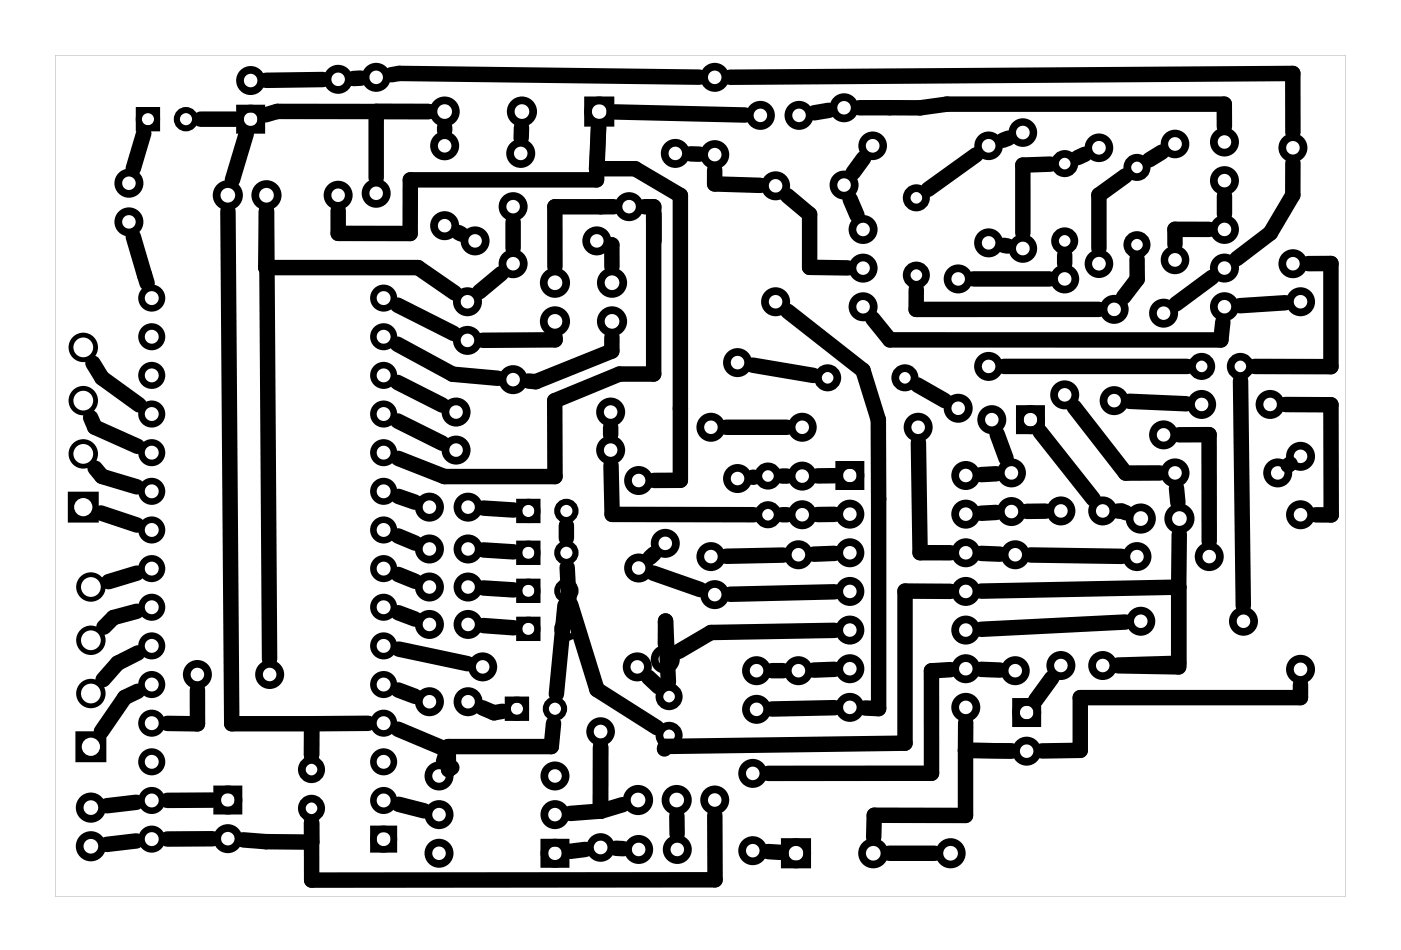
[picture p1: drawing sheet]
<svg xmlns="http://www.w3.org/2000/svg" width="92mm" height="62mm" viewBox="0 0 92 62" stroke-linecap="round" stroke-linejoin="round" font-family="sans-serif">
<g fill="#000">
<path d="M3.6 3.6h84.8v55.3h-84.8zM3.6 3.6v55.3h84.8v-55.3z"/>
<path d="M4.5 32.3h2v2h-2zM4.9 33.3a.6 .6 0 0 0 1.2 0 .6 .6 0 0 0-1.2 0z"/>
<path d="M5 48.1h2v2h-2zM5.4 49.1a.6 .6 0 0 0 1.2 0 .6 .6 0 0 0-1.2 0z"/>
</g>
<g fill="none" stroke="#000" stroke-width=".51">
<path d="M15.8 7.1h1.4v1.4h-1.4zM38.6 6.6h1.5v1.5h-1.5zM55.2 30.6h1.4v1.4h-1.4zM67 26.9h1.4v1.4h-1.4zM14.3 51.9h1.4v1.4h-1.4zM35.8 55.4h1.4v1.4h-1.4zM51.6 55.3h1.4v1.5h-1.4zM66.8 46.1h1.4v1.4h-1.4z"/>
<circle cx="8.5" cy="12" r=".7"/>
<circle cx="8.5" cy="14.6" r=".7"/>
<circle cx="15" cy="12.8" r=".74"/>
<circle cx="16.5" cy="5.3" r=".7"/>
<circle cx="16.5" cy="7.8" r=".7"/>
<circle cx="17.5" cy="12.8" r=".74"/>
<circle cx="22.2" cy="5.2" r=".7"/>
<circle cx="22.2" cy="12.8" r=".7"/>
<circle cx="24.7" cy="5.1" r=".7"/>
<circle cx="24.7" cy="12.7" r=".7"/>
<circle cx="29.2" cy="7.3" r=".74"/>
<circle cx="29.2" cy="14.8" r=".7"/>
<circle cx="29.2" cy="9.6" r=".7"/>
<circle cx="30.7" cy="19.8" r=".7"/>
<circle cx="31.2" cy="15.8" r=".7"/>
<circle cx="33.7" cy="17.3" r=".7"/>
<circle cx="33.7" cy="13.6" r=".7"/>
<circle cx="34.2" cy="10.1" r=".7"/>
<circle cx="34.3" cy="7.3" r=".74"/>
<circle cx="36.5" cy="18.6" r=".74"/>
<circle cx="39.2" cy="15.8" r=".7"/>
<circle cx="39.4" cy="7.3" r=".74"/>
<circle cx="40.2" cy="18.6" r=".74"/>
<circle cx="41.3" cy="13.6" r=".7"/>
<circle cx="44.4" cy="10.1" r=".7"/>
<circle cx="47" cy="5.1" r=".7"/>
<circle cx="47" cy="10.2" r=".7"/>
<circle cx="50" cy="7.6" r=".7"/>
<circle cx="51" cy="12.2" r=".7"/>
<circle cx="51" cy="19.8" r=".7"/>
<circle cx="52.5" cy="7.6" r=".7"/>
<circle cx="55.5" cy="7.1" r=".7"/>
<circle cx="55.5" cy="12.2" r=".7"/>
<circle cx="56.7" cy="17.6" r=".7"/>
<circle cx="56.7" cy="15.1" r=".7"/>
<circle cx="60.2" cy="13" r=".64"/>
<circle cx="60.2" cy="18.1" r=".64"/>
<circle cx="63" cy="18.3" r=".7"/>
<circle cx="65" cy="16" r=".7"/>
<circle cx="70" cy="18.3" r=".7"/>
<circle cx="70" cy="15.8" r=".64"/>
<circle cx="70" cy="10.8" r=".64"/>
<circle cx="74.7" cy="16.1" r=".64"/>
<circle cx="74.7" cy="11" r=".64"/>
<circle cx="80.5" cy="9.3" r=".7"/>
<circle cx="80.5" cy="11.9" r=".7"/>
<circle cx="80.5" cy="17.6" r=".7"/>
<circle cx="80.5" cy="15.1" r=".7"/>
<circle cx="85" cy="9.7" r=".7"/>
<circle cx="85" cy="17.3" r=".7"/>
<circle cx="85.5" cy="19.8" r=".7"/>
<circle cx="28.2" cy="38.6" r=".7"/>
<circle cx="28.2" cy="36.1" r=".7"/>
<circle cx="28.2" cy="33.3" r=".7"/>
<circle cx="30" cy="29.6" r=".7"/>
<circle cx="30" cy="27.1" r=".7"/>
<circle cx="30.7" cy="22.4" r=".7"/>
<circle cx="30.8" cy="33.3" r=".7"/>
<circle cx="30.8" cy="36.1" r=".7"/>
<circle cx="30.8" cy="38.6" r=".7"/>
<circle cx="33.7" cy="25" r=".7"/>
<circle cx="36.5" cy="21.1" r=".74"/>
<circle cx="40.1" cy="29.6" r=".7"/>
<circle cx="40.1" cy="27.1" r=".7"/>
<circle cx="40.2" cy="21.1" r=".74"/>
<circle cx="42" cy="37.3" r=".7"/>
<circle cx="42" cy="31.6" r=".7"/>
<circle cx="43.7" cy="35.7" r=".7"/>
<circle cx="46.7" cy="36.6" r=".7"/>
<circle cx="46.7" cy="28.1" r=".7"/>
<circle cx="47" cy="39.1" r=".7"/>
<circle cx="48.5" cy="23.8" r=".7"/>
<circle cx="48.5" cy="31.5" r=".7"/>
<circle cx="50.5" cy="33.8" r=".64"/>
<circle cx="50.5" cy="31.3" r=".64"/>
<circle cx="52.5" cy="36.5" r=".7"/>
<circle cx="52.7" cy="28.1" r=".7"/>
<circle cx="52.7" cy="31.3" r=".7"/>
<circle cx="52.7" cy="33.8" r=".7"/>
<circle cx="54.4" cy="24.8" r=".64"/>
<circle cx="55.9" cy="36.3" r=".7"/>
<circle cx="55.9" cy="33.8" r=".7"/>
<circle cx="55.9" cy="38.9" r=".7"/>
<circle cx="55.9" cy="31.3" r=".7"/>
<circle cx="56.7" cy="20.2" r=".7"/>
<circle cx="59.5" cy="24.8" r=".64"/>
<circle cx="60.3" cy="28.1" r=".7"/>
<circle cx="63" cy="26.8" r=".7"/>
<circle cx="63.5" cy="36.3" r=".7"/>
<circle cx="63.5" cy="38.9" r=".7"/>
<circle cx="63.5" cy="33.8" r=".7"/>
<circle cx="63.5" cy="31.3" r=".7"/>
<circle cx="65" cy="24.1" r=".7"/>
<circle cx="65.2" cy="27.6" r=".7"/>
<circle cx="66.5" cy="31.1" r=".7"/>
<circle cx="66.5" cy="33.6" r=".7"/>
<circle cx="66.7" cy="36.5" r=".7"/>
<circle cx="67.7" cy="27.6" r=".7"/>
<circle cx="69.7" cy="33.6" r=".7"/>
<circle cx="70" cy="26" r=".7"/>
<circle cx="72.5" cy="33.6" r=".7"/>
<circle cx="73.2" cy="26.3" r=".7"/>
<circle cx="73.2" cy="20.3" r=".7"/>
<circle cx="74.7" cy="36.6" r=".7"/>
<circle cx="75" cy="34.1" r=".74"/>
<circle cx="76.5" cy="20.6" r=".7"/>
<circle cx="76.5" cy="28.6" r=".7"/>
<circle cx="77.2" cy="31.1" r=".7"/>
<circle cx="77.5" cy="34.1" r=".74"/>
<circle cx="79" cy="26.6" r=".7"/>
<circle cx="79" cy="24.1" r=".64"/>
<circle cx="79.5" cy="36.6" r=".7"/>
<circle cx="80.5" cy="20.2" r=".7"/>
<circle cx="81.5" cy="24.1" r=".64"/>
<circle cx="83.5" cy="26.6" r=".7"/>
<circle cx="84" cy="31.1" r=".7"/>
<circle cx="85.5" cy="33.8" r=".7"/>
<circle cx="85.5" cy="30" r=".7"/>
<circle cx="6" cy="55.6" r=".74"/>
<circle cx="6" cy="53.1" r=".74"/>
<circle cx="13" cy="44.3" r=".7"/>
<circle cx="15" cy="52.6" r=".7"/>
<circle cx="15" cy="55.1" r=".7"/>
<circle cx="17.7" cy="44.3" r=".7"/>
<circle cx="20.5" cy="50.6" r=".64"/>
<circle cx="20.5" cy="53.1" r=".64"/>
<circle cx="28.2" cy="46.1" r=".7"/>
<circle cx="28.2" cy="41" r=".7"/>
<circle cx="28.9" cy="56.1" r=".7"/>
<circle cx="28.9" cy="51" r=".7"/>
<circle cx="28.9" cy="53.5" r=".7"/>
<circle cx="30.8" cy="46.1" r=".7"/>
<circle cx="30.8" cy="41" r=".7"/>
<circle cx="31.7" cy="43.8" r=".7"/>
<circle cx="36.5" cy="56.1" r=".7"/>
<circle cx="36.5" cy="51" r=".7"/>
<circle cx="36.5" cy="53.5" r=".7"/>
<circle cx="41.9" cy="43.8" r=".7"/>
<circle cx="41.9" cy="52.6" r=".74"/>
<circle cx="42" cy="55.8" r=".7"/>
<circle cx="43.7" cy="43.3" r=".7"/>
<circle cx="44" cy="45.8" r=".64"/>
<circle cx="44" cy="48.3" r=".64"/>
<circle cx="44.5" cy="52.6" r=".74"/>
<circle cx="44.5" cy="55.8" r=".7"/>
<circle cx="47" cy="52.6" r=".7"/>
<circle cx="49.5" cy="50.8" r=".7"/>
<circle cx="49.5" cy="55.9" r=".7"/>
<circle cx="49.7" cy="44.1" r=".7"/>
<circle cx="49.7" cy="46.6" r=".7"/>
<circle cx="52.3" cy="56.1" r=".74"/>
<circle cx="52.5" cy="44.1" r=".7"/>
<circle cx="55.9" cy="41.4" r=".7"/>
<circle cx="55.9" cy="44" r=".7"/>
<circle cx="55.9" cy="46.5" r=".7"/>
<circle cx="57.4" cy="56.1" r=".74"/>
<circle cx="62.5" cy="56.1" r=".74"/>
<circle cx="63.5" cy="46.5" r=".7"/>
<circle cx="63.5" cy="41.4" r=".7"/>
<circle cx="63.5" cy="44" r=".7"/>
<circle cx="66.7" cy="44.1" r=".7"/>
<circle cx="67.5" cy="46.8" r=".7"/>
<circle cx="67.5" cy="49.4" r=".7"/>
<circle cx="69.7" cy="43.7" r=".7"/>
<circle cx="72.5" cy="43.7" r=".7"/>
<circle cx="75" cy="40.8" r=".7"/>
<circle cx="81.7" cy="40.8" r=".7"/>
<circle cx="85.5" cy="44" r=".7"/>
</g>
<g fill="none" stroke="#000" stroke-width=".49">
<circle cx="57.4" cy="9.6" r=".69"/>
<circle cx="65" cy="9.6" r=".69"/>
<circle cx="67.2" cy="16.3" r=".69"/>
<circle cx="67.2" cy="8.7" r=".69"/>
<circle cx="72.2" cy="17.3" r=".69"/>
<circle cx="72.2" cy="9.7" r=".69"/>
<circle cx="77.2" cy="17.1" r=".69"/>
<circle cx="77.2" cy="9.5" r=".69"/>
<circle cx="39.5" cy="55.7" r=".69"/>
<circle cx="39.5" cy="48.1" r=".69"/>
</g>
<g fill="none" stroke="#000" stroke-width=".43">
<path d="M24.5 54.5h1.4v1.3h-1.4z"/>
<circle cx="10" cy="19.6" r=".67"/>
<circle cx="25.2" cy="19.6" r=".67"/>
<circle cx="10" cy="39.9" r=".67"/>
<circle cx="10" cy="37.4" r=".67"/>
<circle cx="10" cy="29.8" r=".67"/>
<circle cx="10" cy="32.3" r=".67"/>
<circle cx="10" cy="24.7" r=".67"/>
<circle cx="10" cy="22.1" r=".67"/>
<circle cx="10" cy="27.2" r=".67"/>
<circle cx="10" cy="34.8" r=".67"/>
<circle cx="25.2" cy="39.9" r=".67"/>
<circle cx="25.2" cy="37.4" r=".67"/>
<circle cx="25.2" cy="29.8" r=".67"/>
<circle cx="25.2" cy="22.1" r=".67"/>
<circle cx="25.2" cy="32.3" r=".67"/>
<circle cx="25.2" cy="27.2" r=".67"/>
<circle cx="25.2" cy="24.7" r=".67"/>
<circle cx="25.2" cy="34.8" r=".67"/>
<circle cx="10" cy="52.6" r=".67"/>
<circle cx="10" cy="50.1" r=".67"/>
<circle cx="10" cy="47.5" r=".67"/>
<circle cx="10" cy="45" r=".67"/>
<circle cx="10" cy="42.5" r=".67"/>
<circle cx="10" cy="55.2" r=".67"/>
<circle cx="25.2" cy="52.6" r=".67"/>
<circle cx="25.2" cy="50.1" r=".67"/>
<circle cx="25.2" cy="45" r=".67"/>
<circle cx="25.2" cy="47.5" r=".67"/>
<circle cx="25.2" cy="42.5" r=".67"/>
<circle cx="25.2" cy="55.2" r=".67"/>
</g>
<g fill="none" stroke="#000" stroke-width=".32">
<circle cx="5.5" cy="33.3" r=".81"/>
<circle cx="5.5" cy="29.8" r=".81"/>
<circle cx="5.5" cy="22.8" r=".81"/>
<circle cx="5.5" cy="26.3" r=".81"/>
<circle cx="6" cy="38.6" r=".81"/>
<circle cx="6" cy="49.1" r=".81"/>
<circle cx="6" cy="45.6" r=".81"/>
<circle cx="6" cy="42.1" r=".81"/>
</g>
<g fill="none" stroke="#000" stroke-width=".4">
<path d="M9.1 7.2h1.2v1.2h-1.2zM34.1 33h1.2v1.2h-1.2zM34.1 35.7h1.2v1.2h-1.2zM34.1 38.2h1.2v1.2h-1.2zM33.4 46h1.2v1.2h-1.2zM34.1 40.7h1.2v1.2h-1.2z"/>
<circle cx="9.7" cy="7.8" r=".6"/>
<circle cx="12.2" cy="7.8" r=".6"/>
<circle cx="34.7" cy="36.3" r=".6"/>
<circle cx="34.7" cy="33.6" r=".6"/>
<circle cx="34.7" cy="38.8" r=".6"/>
<circle cx="37.2" cy="36.3" r=".6"/>
<circle cx="37.2" cy="33.6" r=".6"/>
<circle cx="37.2" cy="38.8" r=".6"/>
<circle cx="34" cy="46.6" r=".6"/>
<circle cx="34.7" cy="41.3" r=".6"/>
<circle cx="36.5" cy="46.6" r=".6"/>
<circle cx="37.2" cy="41.3" r=".6"/>
</g>
<g fill="none" stroke="#000" stroke-width="1">
<path d="M8.8 15.6l.9 3M9.4 8.8l-.6 2.3M13.2 7.8h2.3M15 13.9l.2 33.7h5.3M16.2 8.8l-.9 3M17.4 7.6l.8-.3h10h-3.5v4.4M17.5 13.9v3.7h10l2.4 1.7M17.5 13.9l.2 29.4M21.2 5.2l-3.7 .1M22.2 13.8v1.5h4.8v-3.5h12.2l.1-3.4-.1 2.7h2.5l3 1.7v18.8h-1.7M23.7 5.1l-.5 .1M25.7 4.9l.5-.1 19.8 .3"/>
<path d="M29.2 8.4v.2M30.1 15.3l.2 .1M32.9 18l-1.4 1.2M33.7 14.6v1.7M34.3 8.4v.7M40.2 16.1h.1M40.2 16.1v1.4M40.3 13.6h-3.8v3.9M40.4 7.4l8.6 .2M42.4 13.6h.6v11h-2.3l-4.2 1.7v5h-7.3l-3-1.2M43 14.1v1.7M45.4 10.1h.6"/>
<path d="M47 11.2v.9l3 .1M48 5.1l37-.3v3.9M51.7 12.9l1.5 1.2v3.5h2.5M54.5 7.3l-1 .1M55.9 13.1l.4 1.1M56.5 7.1h4l1.7-.3h18.3v1.5M56.8 10.4l-.7 .9M60.2 19v1.3h12M64 18.3h5M64.1 10.2l-3.1 2.3M66 16.1l.2 .1M66.3 9.1l-.4 .1"/>
<path d="M69 10.8l-1.8 .1v4.4M70 16.8v.5M71.3 10.1l-.5 .3M74 11.6l-1.8 1.2v3.5M74.7 17v1.3l-.9 1.2M76.4 10l-.9 .5M79.5 15.1h-2.3v1M79.7 18.2l-2.4 1.8M80.5 12.9v1.2M84.5 19.9l-3 .2M85 10.7v2.1l-1.5 2.5-2.2 1.7M86 17.3h1.5v6.8h-5"/>
<path d="M6 27.4l.2 .7 2.8 1.2M6.1 23.9l.6 .9 2.4 1.8M6.2 30.8l.5 .5 2.3 .7M6.6 33.7l2.4 .8M9 37.7l-1.9 .5M26.1 22.6l3.6 2 3 .3M26.1 25.1l3 1.5M26.1 20.1l3.7 1.8M26.1 27.7l3 1.4M26.2 35.2l1.1 .5M26.2 37.8l1.1 .4M26.2 32.6l1.1 .4"/>
<path d="M31.8 38.6l2 .2M31.8 36.1l2 .2M31.8 33.4l2 .1M36.5 22.2v.1l-4.8 .1M37.1 39.8l-.5 5.8M37.2 34.5v.9M37.3 37.3l.2 3.5 .1-.3M37.4 39.8l.1 .8v-.2M37.5 39.8l1.7 5.5 4 2.5M40.1 28.1v.5M40.2 30.6v3.2h9.3M40.2 22.2v.9l-5 2-.5-.1"/>
<path d="M42.9 37.7l3.1 1.1M43 36.4l-.3 .2M47.7 28.1h4M49.5 24l4 .7M49.5 31.4h.1M51.4 33.8h.3M51.4 31.3h.3M51.5 36.5l-3.8 .1M51.8 20.5l4.9 3.8 1 3.3v19l-.8-.1M54.8 31.3h-1.1M54.8 33.8h-1.1M54.8 38.9l-6.8 .2"/>
<path d="M54.8 36.4h-1.3M57.4 20.9l1.1 1.4h21.7l.2-1.1M60.3 25.3l1.8 1M60.4 29.1l.1 7.2h2M62.5 38.9h-3v9.9l-15.8 .3v.1M64.5 36.4h1.2M65.5 31.1l-1 .1M65.5 33.7h-1M65.5 28.5l.6 1.6M66 24.1h12M67.7 36.5l6 .1M68.3 28.4l3.5 4.4"/>
<path d="M68.7 33.6h-1.2M70.6 26.7l3.4 4.4h2.2M73.5 33.6l.5 .1M74.2 26.4l3.8 .1M77.3 32.1l.1 .9M77.5 38.6v5.2h-4M77.5 38.6l-13 .3M77.5 28.6h2v7M77.5 35.1v3.5M81.5 25l.2 14.8M84.5 26.6h3v7.2h-1M84.8 30.5l-.1 .1"/>
<path d="M9 52.7l-2 .3M9 55.3l-2 .2M9 40.2l-1.5 .4-.7 .6M9.1 45.4l-.9 .4-1.5 2.3M9.1 42.9l-1.4 .7-.9 1.1M13 45.3v2.3l-2-.1M14 52.6h-3M14 55.1h-3M20.5 54.1v3.7h26.5M20.5 54.1v1.3l-3-.1-1.5-.1M20.5 47.6v2M24.2 47.5l-3.7 .1"/>
<path d="M26.2 47.9l3.3 1.4v1.3l.2-.2M26.2 40.3l1.1 .4M26.2 45.4l1.1 .4M26.2 52.9l1.7 .4M26.2 42.7l4.5 .9M31.7 46.5l.8 .4 .5-.1M31.8 41.1l2 .2M36.4 47.5l-.2 1.6h-6.7l-.3 .9M38.5 55.8l-1 .2M40.5 55.8h.5M40.9 52.9l-1.4 .4v-4.2l-.1 4.2-1.9 .2M42.6 44.5l.7 .6"/>
<path d="M43.7 42.3v-1.5l.2 4M44.5 53.6v1.2M47 53.6v4.2M50.5 56h.8M50.7 44.1h.8M54.8 46.5l-4.1 .1M54.8 41.4l-8.1 .2-2.1 1.2M54.8 44h-1.3M58.4 56.1h3M62.5 44l-1.3 .1v6.7h-10.7M63.5 49.3v4.3h-6l-.1 1.4M63.5 49.3l3 .1"/>
<path d="M63.5 47.5v1.8M64.5 44h1.2M69.1 44.6l-1 1.4M74 40.9l-9.5 .5M77.5 43.6l-4 .1M85.5 45v.9h-14.5v3.4l-2.5 .1"/>
</g>
</svg>
